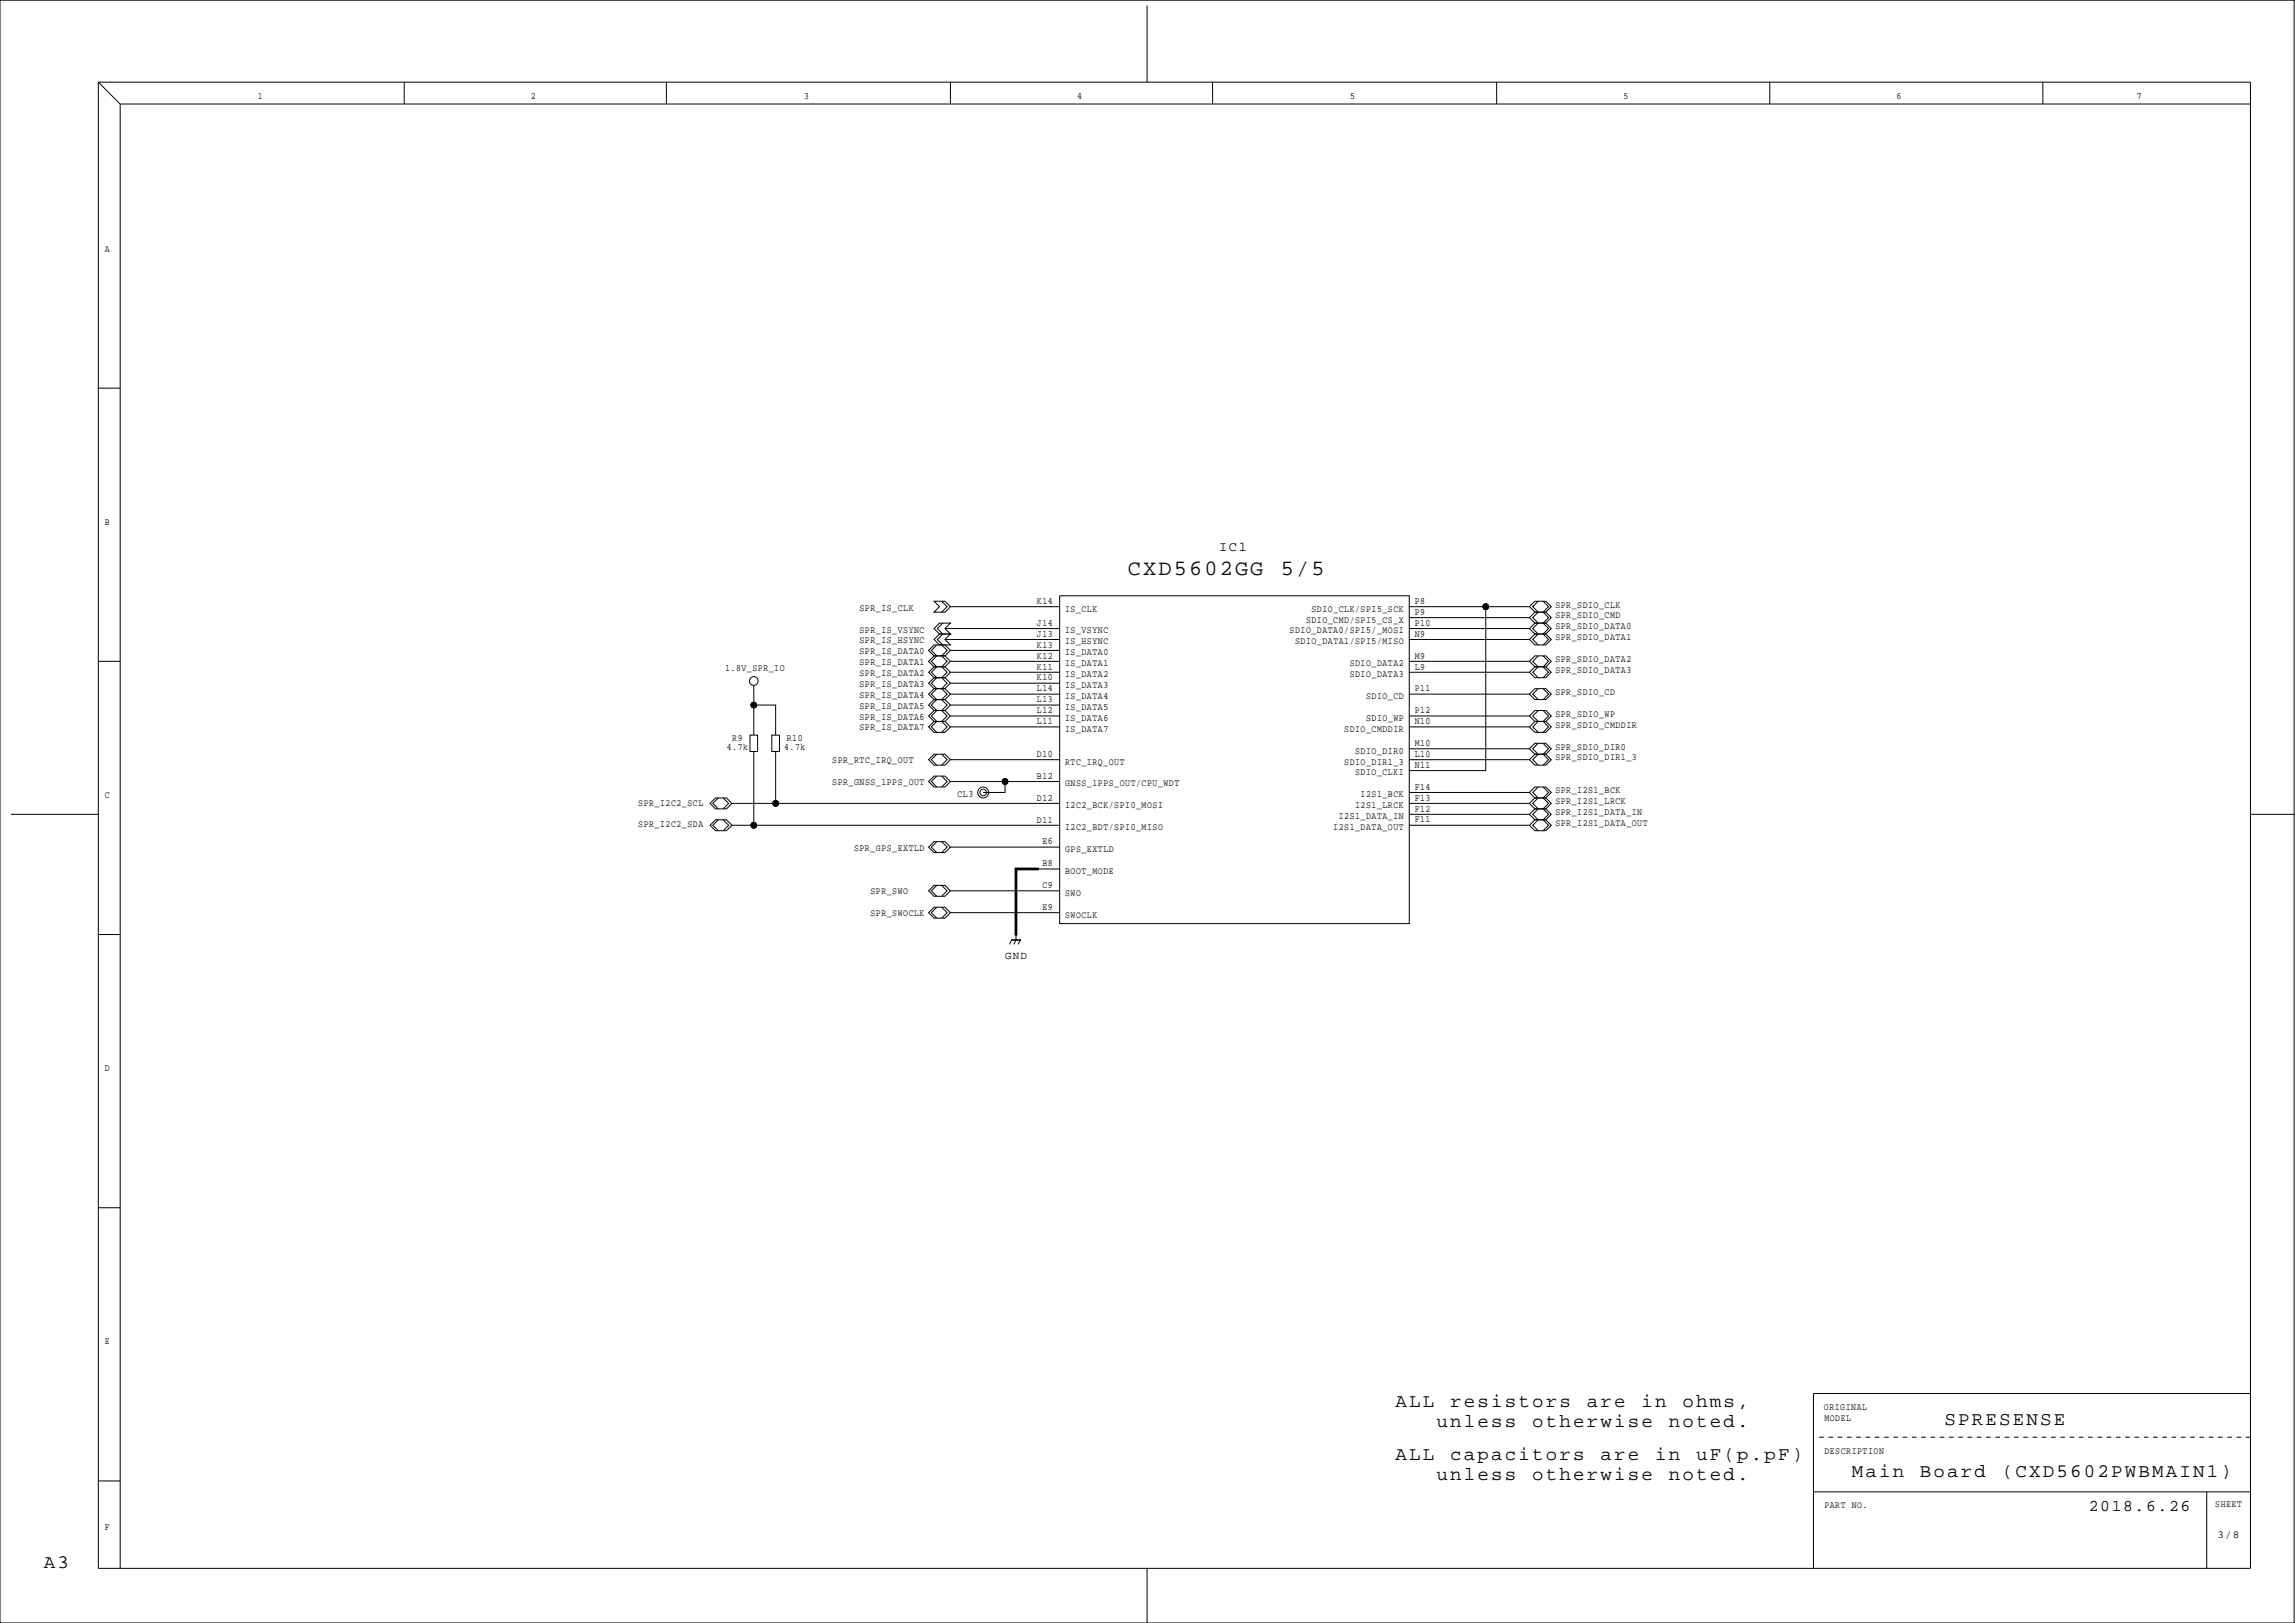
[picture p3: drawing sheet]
<svg xmlns="http://www.w3.org/2000/svg" width="420mm" height="297mm" viewBox="0 0 420 297" stroke-linecap="round" stroke-linejoin="round" font-family="sans-serif">
<defs><g id="words">
<g font-size="4">
<text x="206.5" y="105.3">CXD5602GG</text>
<text x="234.5" y="105.3">5/5</text>
</g>
<g font-size="3.5">
<text x="255.5" y="257.4">ALL</text>
<text x="265.5" y="257.4">resistors</text>
<text x="290.5" y="257.4">are</text>
<text x="300.5" y="257.4">in</text>
<text x="308" y="257.4">ohms,</text>
<text x="263" y="261.1">unless</text>
<text x="280.5" y="261.1">otherwise</text>
<text x="305.5" y="261.1">noted.</text>
<text x="356" y="260.8">SPRESENSE</text>
<text x="255.5" y="267.2">ALL</text>
<text x="265.5" y="267.2">capacitors</text>
<text x="293" y="267.2">are</text>
<text x="303" y="267.2">in</text>
<text x="310.5" y="267.2">uF(p.pF)</text>
<text x="263" y="270.9">unless</text>
<text x="280.5" y="270.9">otherwise</text>
<text x="305.5" y="270.9">noted.</text>
<text x="339" y="270.3">Main</text>
<text x="351.5" y="270.3">Board</text>
<text x="366.5" y="270.3">(CXD5602PWBMAIN1)</text>
<text x="8" y="287">A3</text>
</g>
<text font-size="3" x="382.4" y="276.5">2018.6.26</text>
<text font-size="2.5" x="223.2" y="100.8">IC1</text>
<g font-size="2">
<text x="184" y="175.5">GND</text>
<text x="406" y="281.5">3/8</text>
</g>
<g font-size="1.8">
<text x="47.2" y="18">1</text>
<text x="97.2" y="18">2</text>
<text x="147.2" y="18">3</text>
<text x="197.2" y="18">4</text>
<text x="247.2" y="18">5</text>
<text x="297.2" y="18">5</text>
<text x="347.2" y="18">6</text>
<text x="391.2" y="18">7</text>
<text x="19.2" y="46">A</text>
<text x="19.2" y="96">B</text>
<text x="157.4" y="111.8">SPR_IS_CLK</text>
<text x="189.8" y="110.5">K14</text>
<text x="195" y="111.9">IS_CLK</text>
<text x="239.1" y="113.9">SDIO_CMD/SPI5_CS_X</text>
<text x="240.1" y="111.9">SDIO_CLK/SPI5_SCK</text>
<text x="259" y="110.5">P8</text>
<text x="259" y="112.5">P9</text>
<text x="284.7" y="111.2">SPR_SDIO_CLK</text>
<text x="284.7" y="113.2">SPR_SDIO_CMD</text>
<text x="157.4" y="115.8">SPR_IS_VSYNC</text>
<text x="157.4" y="117.8">SPR_IS_HSYNC</text>
<text x="157.4" y="119.7">SPR_IS_DATA0</text>
<text x="189.8" y="114.5">J14</text>
<text x="189.8" y="116.5">J13</text>
<text x="189.8" y="118.5">K13</text>
<text x="195" y="115.9">IS_VSYNC</text>
<text x="195" y="117.9">IS_HSYNC</text>
<text x="195" y="119.9">IS_DATA0</text>
<text x="236.1" y="115.9">SDIO_DATA0/SPI5/_MOSI</text>
<text x="237.1" y="117.9">SDIO_DATA1/SPI5/MISO</text>
<text x="259" y="114.5">P10</text>
<text x="259" y="116.5">N9</text>
<text x="284.7" y="115.2">SPR_SDIO_DATA0</text>
<text x="284.7" y="117.2">SPR_SDIO_DATA1</text>
<text x="132.8" y="122.8">1.8V_SPR_IO</text>
<text x="157.4" y="121.7">SPR_IS_DATA1</text>
<text x="157.4" y="125.7">SPR_IS_DATA3</text>
<text x="157.4" y="123.7">SPR_IS_DATA2</text>
<text x="189.8" y="120.5">K12</text>
<text x="189.8" y="122.5">K11</text>
<text x="189.8" y="124.5">K10</text>
<text x="195" y="121.9">IS_DATA1</text>
<text x="195" y="123.9">IS_DATA2</text>
<text x="195" y="125.9">IS_DATA3</text>
<text x="247.1" y="121.9">SDIO_DATA2</text>
<text x="247.1" y="123.9">SDIO_DATA3</text>
<text x="259" y="120.5">M9</text>
<text x="259" y="122.5">L9</text>
<text x="284.7" y="121.2">SPR_SDIO_DATA2</text>
<text x="284.7" y="123.2">SPR_SDIO_DATA3</text>
<text x="157.4" y="127.7">SPR_IS_DATA4</text>
<text x="157.4" y="129.7">SPR_IS_DATA5</text>
<text x="157.4" y="131.7">SPR_IS_DATA6</text>
<text x="189.8" y="126.5">L14</text>
<text x="189.8" y="128.5">L13</text>
<text x="189.8" y="130.5">L12</text>
<text x="195" y="127.9">IS_DATA4</text>
<text x="195" y="129.9">IS_DATA5</text>
<text x="195" y="131.9">IS_DATA6</text>
<text x="250.1" y="127.9">SDIO_CD</text>
<text x="250.1" y="131.9">SDIO_WP</text>
<text x="259" y="126.5">P11</text>
<text x="259" y="130.5">P12</text>
<text x="284.7" y="127.2">SPR_SDIO_CD</text>
<text x="284.7" y="131.2">SPR_SDIO_WP</text>
<text x="133.1" y="137.3">4.7k</text>
<text x="134" y="135.7">R9</text>
<text x="143.6" y="137.3">4.7k</text>
<text x="144.1" y="135.7">R10</text>
<text x="157.4" y="133.7">SPR_IS_DATA7</text>
<text x="189.8" y="132.5">L11</text>
<text x="195" y="133.9">IS_DATA7</text>
<text x="246.1" y="133.9">SDIO_CMDDIR</text>
<text x="248.1" y="137.9">SDIO_DIR0</text>
<text x="259" y="132.5">N10</text>
<text x="259" y="136.5">M10</text>
<text x="284.7" y="133.2">SPR_SDIO_CMDDIR</text>
<text x="284.7" y="137.2">SPR_SDIO_DIR0</text>
<text x="152.4" y="139.7">SPR_RTC_IRQ_OUT</text>
<text x="152.4" y="143.7">SPR_GNSS_1PPS_OUT</text>
<text x="189.8" y="138.5">D10</text>
<text x="189.8" y="142.5">B12</text>
<text x="195" y="139.9">RTC_IRQ_OUT</text>
<text x="195" y="143.9">GNSS_1PPS_OUT/CPU_WDT</text>
<text x="246.1" y="139.9">SDIO_DIR1_3</text>
<text x="248.1" y="141.9">SDIO_CLKI</text>
<text x="259" y="138.5">L10</text>
<text x="259" y="140.5">N11</text>
<text x="284.7" y="139.2">SPR_SDIO_DIR1_3</text>
<text x="19.2" y="146">C</text>
<text x="116.8" y="147.4">SPR_I2C2_SCL</text>
<text x="175.3" y="145.8">CL3</text>
<text x="189.8" y="146.5">D12</text>
<text x="195" y="147.9">I2C2_BCK/SPI0_MOSI</text>
<text x="245.1" y="149.9">I2S1_DATA_IN</text>
<text x="248.1" y="147.9">I2S1_LRCK</text>
<text x="249.1" y="145.9">I2S1_BCK</text>
<text x="259" y="144.5">F14</text>
<text x="259" y="146.5">F13</text>
<text x="259" y="148.5">F12</text>
<text x="284.7" y="149.2">SPR_I2S1_DATA_IN</text>
<text x="284.7" y="145.2">SPR_I2S1_BCK</text>
<text x="284.7" y="147.2">SPR_I2S1_LRCK</text>
<text x="116.8" y="151.4">SPR_I2C2_SDA</text>
<text x="156.4" y="155.7">SPR_GPS_EXTLD</text>
<text x="189.8" y="150.5">D11</text>
<text x="190.8" y="154.5">E6</text>
<text x="195" y="151.9">I2C2_BDT/SPI0_MISO</text>
<text x="195" y="155.9">GPS_EXTLD</text>
<text x="244.1" y="151.9">I2S1_DATA_OUT</text>
<text x="259" y="150.5">F11</text>
<text x="284.7" y="151.2">SPR_I2S1_DATA_OUT</text>
<text x="190.8" y="158.5">B8</text>
<text x="195" y="159.9">BOOT_MODE</text>
<text x="159.4" y="167.7">SPR_SWOCLK</text>
<text x="159.4" y="163.7">SPR_SWO</text>
<text x="190.8" y="162.5">C9</text>
<text x="190.8" y="166.5">E9</text>
<text x="195" y="163.9">SWO</text>
<text x="195" y="167.9">SWOCLK</text>
<text x="19.2" y="196">D</text>
<text x="19.2" y="246">E</text>
<text x="333.9" y="258.1">ORIGINAL</text>
<text x="334" y="260">MODEL</text>
<text x="334" y="266">DESCRIPTION</text>
<text x="405.6" y="275.8">SHEET</text>
<text x="19.2" y="280">F</text>
<text x="334" y="276">PART NO.</text>
</g>
</g></defs>
<g fill="none" stroke="#000" stroke-width=".18">
<path d="M0 0h420v297h-420zM18 15l4 4M18 15h394v272h-394zM22 19h390M22 19v268M74 15v4M122 15v4M174 15v4M210 1v14M222 15v4M274 15v4M324 15v4"/>
<path d="M374 15v4M18 71h4M171 110h2l1 1-1 1h-2l1-1zM171 115l1-1h2l-1 1 1 1h-2zM171 117l1-1h2l-1 1 1 1h-2zM171 118h2l1 1-1 1h-2l-1-1zM171.5 118l-1 1 1 1-1 1 1 1-1 1 1 1-1 1 1 1-1 1 1 1-1 1 1 1-1 1 1 1-1 1 1 1M172.4 110l1 1-1 1M172.4 118l1 1-1 1 1 1-1 1 1 1-1 1 1 1-1 1 1 1-1 1 1 1-1 1 1 1-1 1 1 1-1 1M172.6 114l-1 1 1 1-1 1 1 1M173 115h21M173 117h21"/>
<path d="M174 111h20M174 119h20M194 109h64v60h-64zM258 115h22M258 117h22M258 113h22M258 111h22M272 111v30h-14M280 113l1-1h2l1 1-1 1h-2zM281 110h2l1 1-1 1h-2l-1-1zM281 114h2l1 1-1 1h-2l-1-1zM281 116h2l1 1-1 1h-2l-1-1z"/>
<path d="M281.6 110l-1 1 1 1-1 1 1 1-1 1 1 1-1 1 1 1M282.5 110l1 1-1 1 1 1-1 1 1 1-1 1 1 1-1 1M18 121h4M137.3 134.5h1.4v3h-1.4zM138 129h4v5.5M138 125.4v9.1M138 137.5v13.5M141.3 134.5h1.4v3h-1.4zM142 137.5v9.5M171 120h2l1 1-1 1h-2l-1-1zM171 124h2l1 1-1 1h-2l-1-1zM171 126h2l1 1-1 1h-2l-1-1z"/>
<path d="M171 128h2l1 1-1 1h-2l-1-1zM171 130h2l1 1-1 1h-2l-1-1zM171 132h2l1 1-1 1h-2l-1-1zM171 138h2l1 1-1 1h-2l-1-1zM171 122h2l1 1-1 1h-2l-1-1zM171.5 138l-1 1 1 1M172.4 138l1 1-1 1M174 121h20M174 139h20M174 133h20M174 131h20M174 127h20"/>
<path d="M174 123h20M174 129h20M174 125h20M258 121h22M258 139h22M258 137h22M258 133h22M258 131h22M258 127h22M258 123h22M280 127l1-1h2l1 1-1 1h-2zM280 133l1-1h2l1 1-1 1h-2z"/>
<path d="M280 139l1-1h2l1 1-1 1h-2zM281 120h2l1 1-1 1h-2l-1-1zM281 122h2l1 1-1 1h-2l-1-1zM281 130h2l1 1-1 1h-2l-1-1zM281 136h2l1 1-1 1h-2l-1-1zM281.6 120l-1 1 1 1-1 1 1 1M281.6 126l-1 1 1 1M281.6 130l-1 1 1 1-1 1 1 1M281.6 136l-1 1 1 1-1 1 1 1M282.5 120l1 1-1 1 1 1-1 1M282.5 126l1 1-1 1M282.5 130l1 1-1 1 1 1-1 1"/>
<path d="M282.5 136l1 1-1 1 1 1-1 1M2 149h16M131 146h2l1 1-1 1h-2l-1-1zM131 150h2l1 1-1 1h-2l-1-1zM131.5 146l-1 1 1 1M131.5 150l-1 1 1 1M132.4 146l1 1-1 1M132.4 150l1 1-1 1M134 151h60M134 147h60M171 142h2l1 1-1 1h-2l-1-1zM171 154h2l1 1-1 1h-2l-1-1z"/>
<path d="M171.5 142l-1 1 1 1M171.5 154l-1 1 1 1M172.4 142l1 1-1 1M172.4 154l1 1-1 1M174 143h20M174 155h20M184 143v2h-4M190 159h4M258 149h22M258 151h22M258 147h22M258 145h22"/>
<path d="M280 147l1-1h2l1 1-1 1h-2zM281 148h2l1 1-1 1h-2l-1-1zM281 150h2l1 1-1 1h-2l-1-1zM281 144h2l1 1-1 1h-2l-1-1zM281.6 144l-1 1 1 1-1 1 1 1-1 1 1 1-1 1 1 1M282.5 144l1 1-1 1 1 1-1 1 1 1-1 1 1 1-1 1M412 149h8M18 171h4M171 166h2l1 1-1 1h-2l-1-1zM171 162h2l1 1-1 1h-2l-1-1zM171.5 166l-1 1 1 1M171.5 162l-1 1 1 1"/>
<path d="M172.4 166l1 1-1 1M172.4 162l1 1-1 1M174 167h20M174 163h20M185.2 172l-.4 .8M186 171v1l-.4 .8M186.8 172l-.4 .8M18 221h4M412 255h-80v32M18 271h4M332 273h80M333 263h.9"/>
<path d="M334.7 263h.9M336.4 263h.9M338.1 263h.9M339.8 263h.9M341.5 263h.9M343.2 263h.9M344.9 263h.9M346.6 263h.9M348.3 263h.9M350 263h.9M351.7 263h.9M353.4 263h.9"/>
<path d="M355.1 263h.9M356.8 263h.9M358.5 263h.9M360.2 263h.9M361.9 263h.9M363.6 263h.9M365.3 263h.9M367 263h.9M368.7 263h.9M370.4 263h.8M372.1 263h.8M373.8 263h.8"/>
<path d="M375.5 263h.8M377.2 263h.8M378.9 263h.8M380.6 263h.8M382.3 263h.8M384 263h.8M385.7 263h.8M387.4 263h.8M389.1 263h.8M390.8 263h.8M392.5 263h.8M394.2 263h.8"/>
<path d="M395.9 263h.8M397.6 263h.8M399.3 263h.8M401 263h.8M402.7 263h.8M404 273v14M404.4 263h.8M406.1 263h.8M407.8 263h.8M409.5 263h.8M411.2 263h.8M210 287v10"/>
<circle cx="138" cy="124.6" r=".8"/>
<circle cx="180" cy="145" r="1"/>
<circle cx="180" cy="145" r=".6"/>
</g>
<g fill="#000">
<path d="M185.8 158.9l.2-.1 .3 .2v12l-.3 .3-.2-.3zM185.8 158.9l.2-.1h4l.3 .2-.3 .3h-4l-.2-.1zM185.1 171.9h1.7l.2 .1-.2 .2h-1.6l-.1-.2z"/>
<circle cx="272" cy="111" r=".6"/>
<circle cx="138" cy="129" r=".6"/>
<circle cx="138" cy="151" r=".6"/>
<circle cx="142" cy="147" r=".6"/>
<circle cx="184" cy="143" r=".6"/>
</g>
<use href="#words"/>
</svg>
